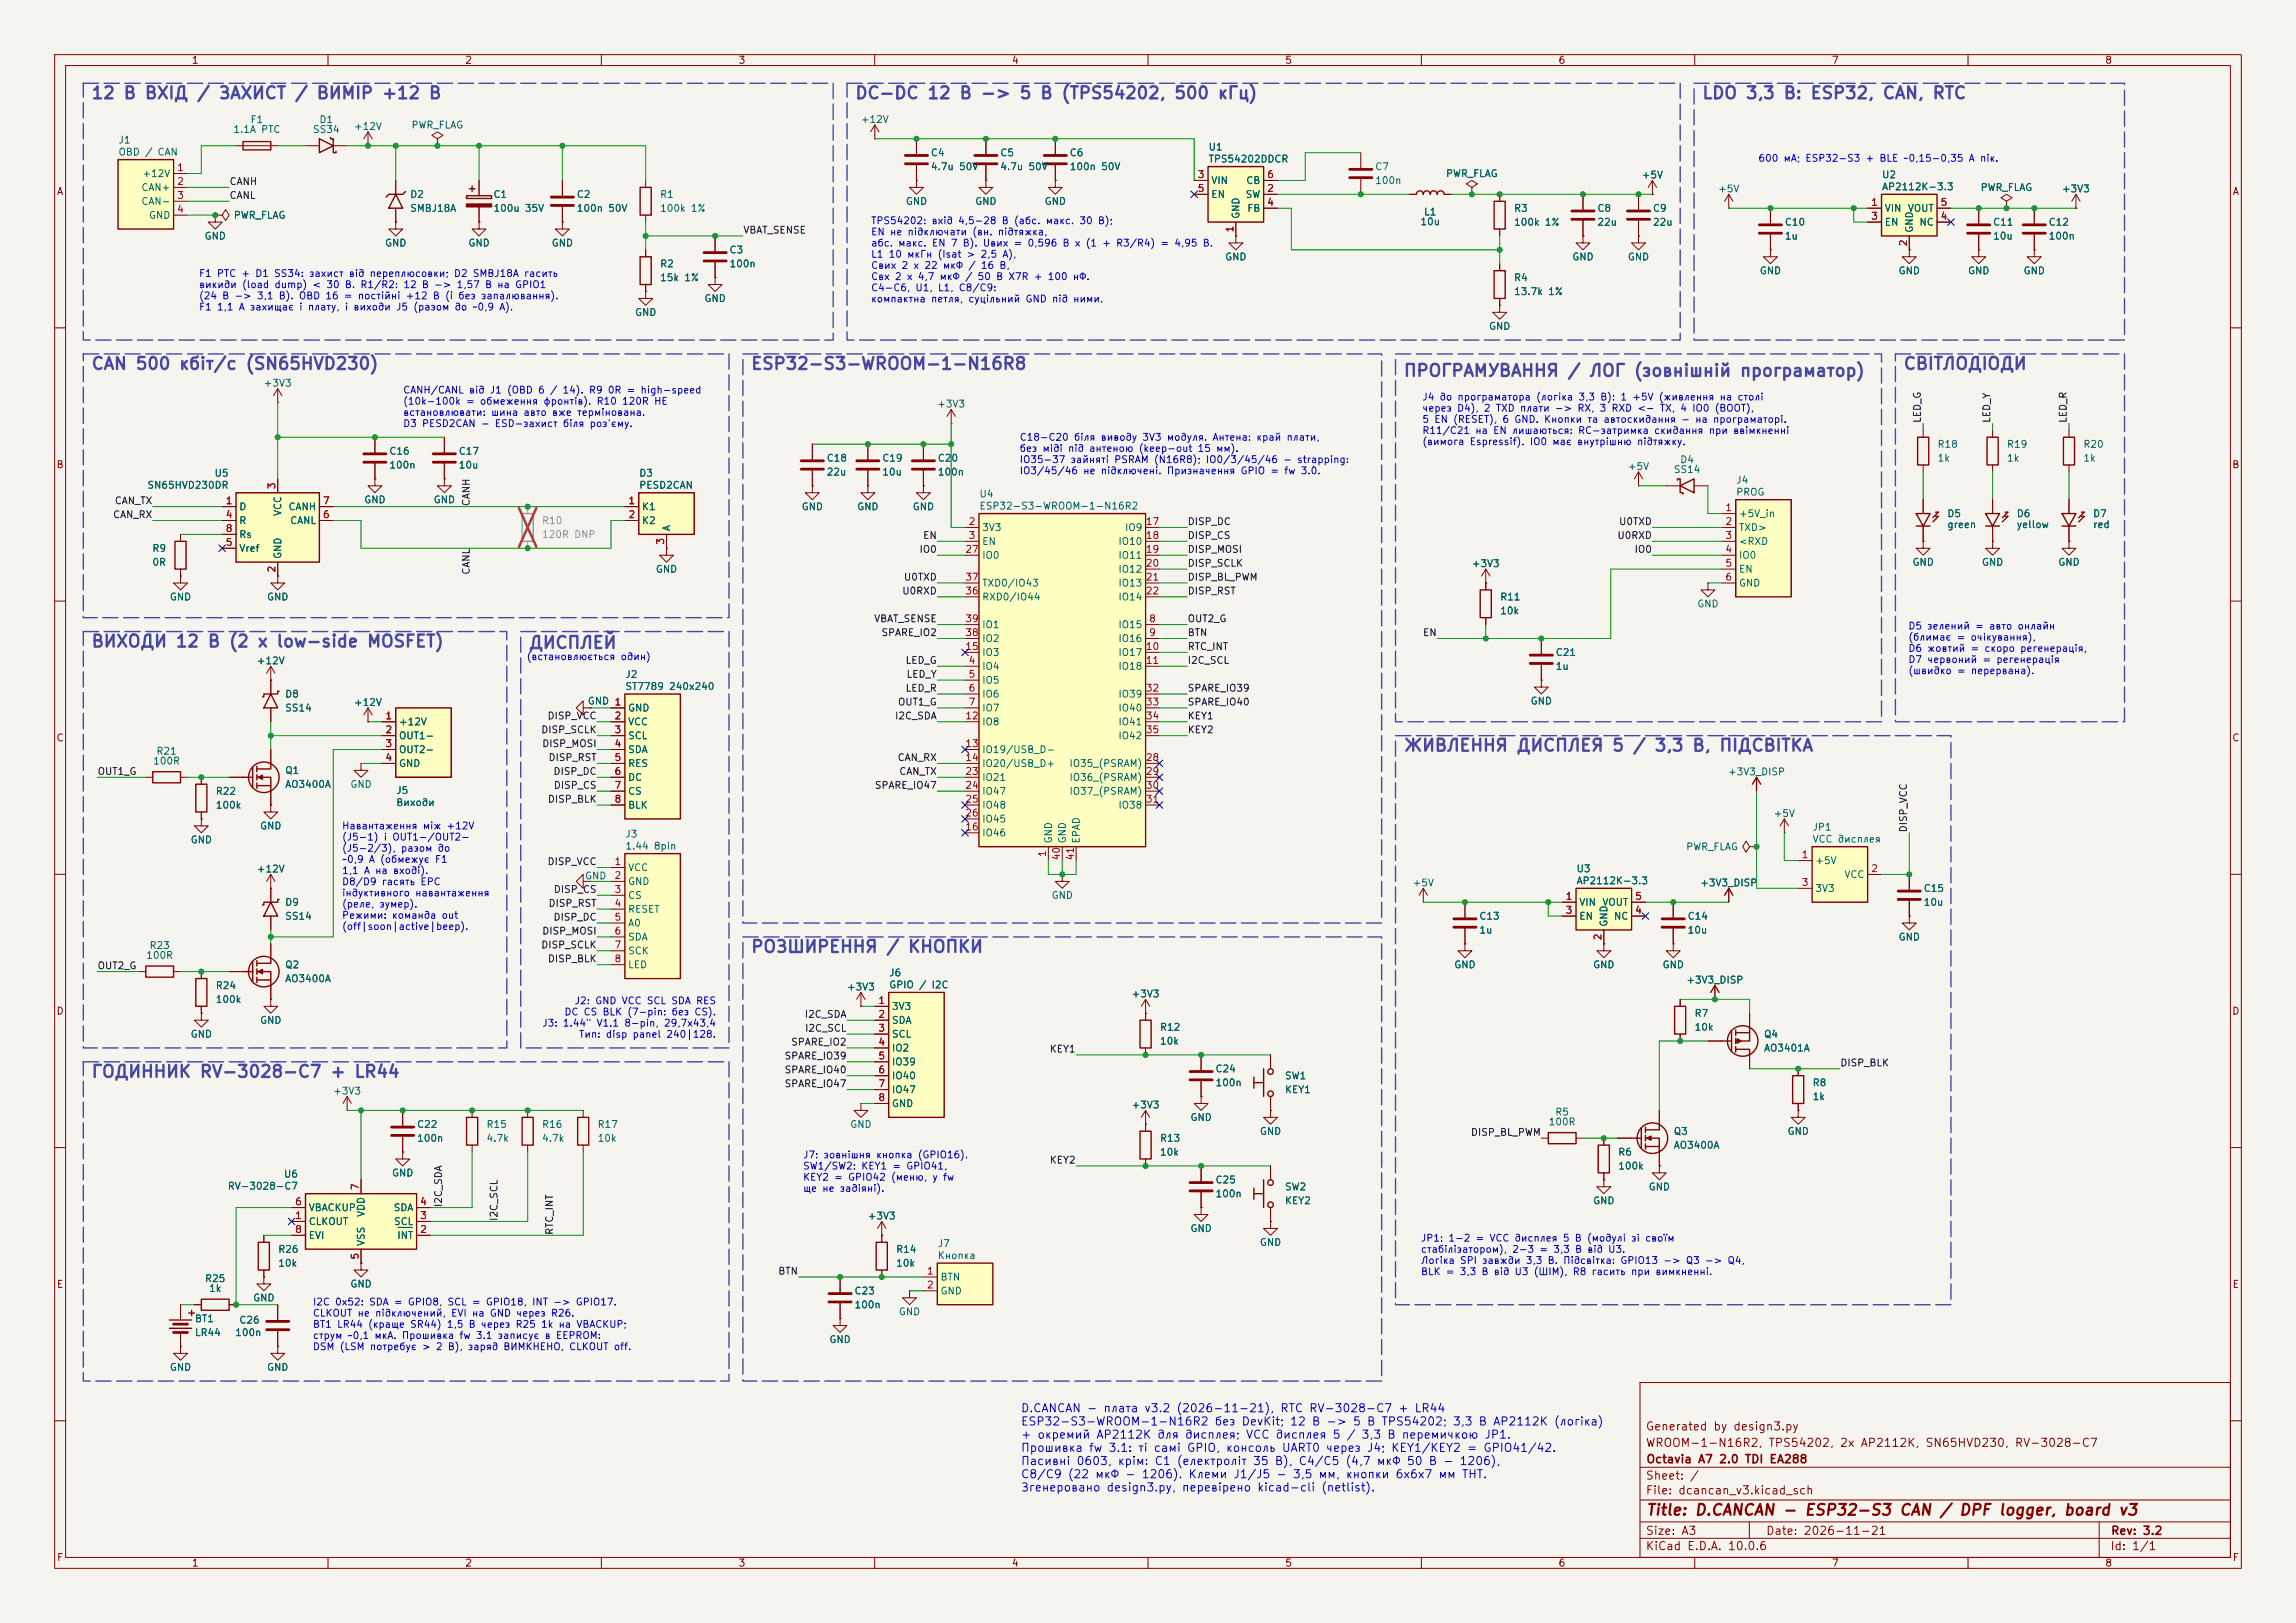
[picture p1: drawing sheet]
<svg xmlns="http://www.w3.org/2000/svg" width="420mm" height="297mm" viewBox="0 0 420 297" stroke-linecap="round" stroke-linejoin="round" font-family="sans-serif">
<defs><g id="words">
<g font-size="2.2" fill="#4848a0">
<text x="16.6" y="18.7">12 В ВХІД / ЗАХИСТ / ВИМІР +12 В</text>
<text x="156.3" y="18.7">DC-DC 12 В -&gt; 5 В (TPS54202, 500 кГц)</text>
<text x="311.2" y="18.7">LDO 3,3 В: ESP32, CAN, RTC</text>
<text x="16.6" y="68.2">CAN 500 кбіт/с (SN65HVD230)</text>
<text x="137.2" y="68.2">ESP32-S3-WROOM-1-N16R8</text>
<text x="256.6" y="69.5">ПРОГРАМУВАННЯ / ЛОГ (зовнішній програматор)</text>
<text x="348" y="68.2">СВІТЛОДІОДИ</text>
<text x="16.6" y="119">ВИХОДИ 12 В (2 x low-side MOSFET)</text>
<text x="96.6" y="119.2">ДИСПЛЕЙ</text>
<text x="256.6" y="138">ЖИВЛЕННЯ ДИСПЛЕЯ 5 / 3,3 В, ПІДСВІТКА</text>
<text x="137.2" y="174.9">РОЗШИРЕННЯ / КНОПКИ</text>
<text x="16.6" y="197.7">ГОДИННИК RV-3028-C7 + LR44</text>
</g>
<text font-size="2" fill="#840000" x="301" y="277.8">Title: D.CANCAN - ESP32-S3 CAN / DPF logger, board v3</text>
<g font-size="1.5" fill="#0000c2">
<text x="186.6" y="258.8">D.CANCAN - плата v3.2 (2026-11-21), RTC RV-3028-C7 + LR44</text>
<text x="186.6" y="261.2">ESP32-S3-WROOM-1-N16R2 без DevKit; 12 В -&gt; 5 В TPS54202; 3,3 В AP2112K (логіка)</text>
<text x="186.6" y="263.6">+ окремий AP2112K для дисплея; VCC дисплея 5 / 3,3 В перемичкою JP1.</text>
<text x="186.6" y="266.1">Прошивка fw 3.1: ті самі GPIO, консоль UART0 через J4; KEY1/KEY2 = GPIO41/42.</text>
<text x="186.6" y="268.5">Пасивні 0603, крім: C1 (електроліт 35 В), C4/C5 (4,7 мкФ 50 В - 1206),</text>
<text x="186.6" y="270.9">C8/C9 (22 мкФ - 1206). Клеми J1/J5 - 3,5 мм, кнопки 6x6x7 мм THT.</text>
<text x="186.6" y="273.3">Згенеровано design3.py, перевірено kicad-cli (netlist).</text>
</g>
<g font-size="1.5" fill="#840000">
<text x="300.9" y="262.1">Generated by design3.py</text>
<text x="300.9" y="265.1">WROOM-1-N16R2, TPS54202, 2x AP2112K, SN65HVD230, RV-3028-C7</text>
<text x="301" y="268.1">Octavia A7 2.0 TDI EA288</text>
<text x="300.9" y="273.8">File: dcancan_v3.kicad_sch</text>
<text x="300.9" y="271.1">Sheet: /</text>
<text x="300.9" y="281.2">Size: A3</text>
<text x="322.9" y="281.2">Date: 2026-11-21</text>
<text x="386" y="281.2">Rev: 3.2</text>
<text x="300.9" y="284">KiCad E.D.A. 10.0.6</text>
<text x="385.9" y="284">Id: 1/1</text>
</g>
<g font-size="1.3" fill="#840000">
<text x="35" y="12">1</text>
<text x="85" y="12">2</text>
<text x="135" y="12">3</text>
<text x="185" y="12">4</text>
<text x="235" y="12">5</text>
<text x="285" y="12">6</text>
<text x="335" y="12">7</text>
<text x="385" y="12">8</text>
<text x="10.3" y="36">A</text>
<text x="408.3" y="36">A</text>
<text x="10.2" y="86">B</text>
<text x="408.2" y="86">B</text>
<text x="10.2" y="136">C</text>
<text x="408.2" y="136">C</text>
<text x="10.2" y="186">D</text>
<text x="408.2" y="186">D</text>
<text x="10.3" y="236">E</text>
<text x="408.3" y="236">E</text>
<text x="10.3" y="286">F</text>
<text x="35" y="287">1</text>
<text x="85" y="287">2</text>
<text x="135" y="287">3</text>
<text x="185" y="287">4</text>
<text x="235" y="287">5</text>
<text x="285" y="287">6</text>
<text x="335" y="287">7</text>
<text x="385" y="287">8</text>
<text x="408.3" y="286">F</text>
</g>
<g font-size="1.3" fill="#006464">
<text x="45.7" y="22.8">F1</text>
<text x="58.3" y="22.8">D1</text>
<text x="75.2" y="23.8">PWR_FLAG</text>
<text x="157.4" y="22.8">+12V</text>
<text x="21.6" y="26.6">J1</text>
<text x="21.6" y="28.8">OBD / CAN</text>
<text x="42.6" y="24.6">1.1A PTC</text>
<text x="57.1" y="24.6">SS34</text>
<text x="64.6" y="24.1">+12V</text>
<text x="170.2" y="28.9">C4</text>
<text x="182.9" y="28.9">C5</text>
<text x="195.6" y="28.9">C6</text>
<text x="221" y="27.8">U1</text>
<text x="25.8" y="35.3">CAN+</text>
<text x="25.9" y="32.7">+12V</text>
<text x="170.2" y="31.4">4.7u 50V</text>
<text x="182.9" y="31.4">4.7u 50V</text>
<text x="195.6" y="31.4">100n 50V</text>
<text x="221" y="30">TPS54202DDCR</text>
<text x="221.5" y="34">VIN</text>
<text x="227.9" y="34">CB</text>
<text x="251.4" y="31.4">C7</text>
<text x="251.4" y="34">100n</text>
<text x="264.4" y="32.7">PWR_FLAG</text>
<text x="300.2" y="33">+5V</text>
<text x="314.2" y="35.5">+5V</text>
<text x="344.2" y="32.9">U2</text>
<text x="344.2" y="35.1">AP2112K-3.3</text>
<text x="362.2" y="35.3">PWR_FLAG</text>
<text x="377.1" y="35.5">+3V3</text>
<text x="25.8" y="37.8">CAN-</text>
<text x="27.1" y="40.3">GND</text>
<text x="42.7" y="40.3">PWR_FLAG</text>
<text x="74.9" y="36.5">D2</text>
<text x="74.9" y="39.1">SMBJ18A</text>
<text x="90.2" y="36.5">C1</text>
<text x="90.2" y="39.1">100u 35V</text>
<text x="105.4" y="36.5">C2</text>
<text x="105.4" y="39.1">100n 50V</text>
<text x="120.6" y="36.5">R1</text>
<text x="120.6" y="39.1">100k 1%</text>
<text x="165.6" y="37.8">GND</text>
<text x="178.3" y="37.8">GND</text>
<text x="191" y="37.8">GND</text>
<text x="221.5" y="36.5">EN</text>
<text x="227" y="40.2" transform="rotate(-90 227 40.2)">GND</text>
<text x="227.7" y="36.5">SW</text>
<text x="228" y="39.1">FB</text>
<text x="259.7" y="41.5">10u</text>
<text x="260.4" y="39.7">L1</text>
<text x="276.8" y="39.1">R3</text>
<text x="276.8" y="41.6">100k 1%</text>
<text x="292.1" y="39.1">C8</text>
<text x="292.1" y="41.6">22u</text>
<text x="302.2" y="39.1">C9</text>
<text x="302.2" y="41.6">22u</text>
<text x="326.4" y="41.6">C10</text>
<text x="344.7" y="39.1">VIN</text>
<text x="344.7" y="41.6">EN</text>
<text x="348.9" y="39.1">VOUT</text>
<text x="351" y="41.6">NC</text>
<text x="364.5" y="41.6">C11</text>
<text x="374.6" y="41.6">C12</text>
<text x="37.3" y="44.1">GND</text>
<text x="70.3" y="45.4">GND</text>
<text x="85.6" y="45.4">GND</text>
<text x="100.8" y="45.4">GND</text>
<text x="133.3" y="46.7">C3</text>
<text x="224" y="48">GND</text>
<text x="287.5" y="48">GND</text>
<text x="297.7" y="48">GND</text>
<text x="326.4" y="44.1">1u</text>
<text x="350.2" y="42.7" transform="rotate(-90 350.2 42.7)">GND</text>
<text x="364.5" y="44.1">10u</text>
<text x="374.6" y="44.1">100n</text>
<text x="120.6" y="49.2">R2</text>
<text x="120.6" y="51.8">15k 1%</text>
<text x="133.3" y="49.2">100n</text>
<text x="276.8" y="51.8">R4</text>
<text x="321.8" y="50.5">GND</text>
<text x="347.2" y="50.5">GND</text>
<text x="359.9" y="50.5">GND</text>
<text x="370" y="50.5">GND</text>
<text x="116" y="58.1">GND</text>
<text x="128.7" y="55.6">GND</text>
<text x="276.8" y="54.3">13.7k 1%</text>
<text x="272.3" y="60.7">GND</text>
<text x="48.1" y="71.1">+3V3</text>
<text x="171.3" y="74.9">+3V3</text>
<text x="71.1" y="83.5">C16</text>
<text x="83.8" y="83.5">C17</text>
<text x="354.3" y="82.2">R18</text>
<text x="367" y="82.2">R19</text>
<text x="381" y="82.2">R20</text>
<text x="26.9" y="89.7">SN65HVD230DR</text>
<text x="39.1" y="87.5">U5</text>
<text x="71.1" y="86.1">100n</text>
<text x="83.8" y="86.1">10u</text>
<text x="116.8" y="87.5">D3</text>
<text x="116.8" y="89.7">PESD2CAN</text>
<text x="151.1" y="84.8">C18</text>
<text x="151.1" y="87.3">22u</text>
<text x="161.3" y="84.8">C19</text>
<text x="161.3" y="87.3">10u</text>
<text x="171.4" y="84.8">C20</text>
<text x="171.4" y="87.3">100n</text>
<text x="297.7" y="86.3">+5V</text>
<text x="306.1" y="86.9">SS14</text>
<text x="307.2" y="85.1">D4</text>
<text x="317.5" y="88.8">J4</text>
<text x="354.3" y="84.8">1k</text>
<text x="367" y="84.8">1k</text>
<text x="381" y="84.8">1k</text>
<text x="43.7" y="93.7">D</text>
<text x="51.8" y="94.5" transform="rotate(-90 51.8 94.5)">VCC</text>
<text x="52.7" y="93.7">CANH</text>
<text x="66.5" y="92.4">GND</text>
<text x="79.2" y="92.4">GND</text>
<text x="117.3" y="93.7">K1</text>
<text x="146.5" y="93.7">GND</text>
<text x="156.7" y="93.7">GND</text>
<text x="166.8" y="93.7">GND</text>
<text x="179.1" y="91.3">U4</text>
<text x="179.1" y="93.5">ESP32-S3-WROOM-1-N16R2</text>
<text x="317.5" y="91">PROG</text>
<text x="318" y="94.9">+5V_in</text>
<text x="356.1" y="94.9">D5</text>
<text x="368.8" y="94.9">D6</text>
<text x="382.8" y="94.9">D7</text>
<text x="27.8" y="101.3">R9</text>
<text x="43.7" y="96.2">R</text>
<text x="43.7" y="101.3">Vref</text>
<text x="43.7" y="98.8">Rs</text>
<text x="53" y="96.2">CANL</text>
<text x="117.3" y="96.2">K2</text>
<text x="122.9" y="97.3" transform="rotate(-90 122.9 97.3)">A</text>
<text x="179.6" y="97.5">3V3</text>
<text x="179.6" y="100">EN</text>
<text x="204.5" y="100">IO10</text>
<text x="205.7" y="97.5">IO9</text>
<text x="318" y="97.5">TXD&gt;</text>
<text x="318" y="100">&lt;RXD</text>
<text x="356.1" y="96.9">green</text>
<text x="368.8" y="96.9">yellow</text>
<text x="382.8" y="96.9">red</text>
<text x="27.8" y="103.8">0R</text>
<text x="51.8" y="102.4" transform="rotate(-90 51.8 102.4)">GND</text>
<text x="119.9" y="105.1">GND</text>
<text x="179.6" y="102.6">IO0</text>
<text x="179.6" y="107.6">TXD0/IO43</text>
<text x="204.5" y="102.6">IO11</text>
<text x="204.5" y="105.1">IO12</text>
<text x="204.5" y="107.6">IO13</text>
<text x="269.1" y="104.1">+3V3</text>
<text x="318" y="102.6">IO0</text>
<text x="318" y="105.1">EN</text>
<text x="318" y="107.6">GND</text>
<text x="349.7" y="103.8">GND</text>
<text x="362.4" y="103.8">GND</text>
<text x="376.4" y="103.8">GND</text>
<text x="31" y="110.2">GND</text>
<text x="48.7" y="110.2">GND</text>
<text x="179.6" y="110.2">RXD0/IO44</text>
<text x="204.5" y="110.2">IO14</text>
<text x="274.3" y="110.2">R11</text>
<text x="274.3" y="112.7">10k</text>
<text x="310.4" y="111.5">GND</text>
<text x="179.6" y="117.8">IO2</text>
<text x="179.6" y="115.3">IO1</text>
<text x="204.5" y="115.3">IO15</text>
<text x="204.5" y="117.8">IO16</text>
<text x="46.9" y="121.9">+12V</text>
<text x="114.3" y="124.4">J2</text>
<text x="179.6" y="122.9">IO4</text>
<text x="179.6" y="125.4">IO5</text>
<text x="179.6" y="120.3">IO3</text>
<text x="204.5" y="120.3">IO17</text>
<text x="204.5" y="122.9">IO18</text>
<text x="284.5" y="120.3">C21</text>
<text x="284.5" y="122.9">1u</text>
<text x="52.1" y="128">D8</text>
<text x="52.1" y="130.5">SS14</text>
<text x="64.6" y="129.5">+12V</text>
<text x="107.4" y="129.2">GND 1</text>
<text x="114.3" y="126.6">ST7789 240x240</text>
<text x="114.8" y="130.5">GND</text>
<text x="179.6" y="128">IO6</text>
<text x="179.6" y="130.5">IO7</text>
<text x="204.5" y="128">IO39</text>
<text x="204.5" y="130.5">IO40</text>
<text x="279.9" y="129.2">GND</text>
<text x="72.9" y="133">+12V</text>
<text x="72.9" y="135.6">OUT1-</text>
<text x="114.8" y="133">VCC</text>
<text x="114.8" y="135.6">SCL</text>
<text x="179.6" y="133">IO8</text>
<text x="204.5" y="133">IO41</text>
<text x="204.5" y="135.6">IO42</text>
<text x="27.9" y="140.2">100R</text>
<text x="28.5" y="138.4">R21</text>
<text x="52.1" y="141.9">Q1</text>
<text x="72.9" y="138.1">OUT2-</text>
<text x="72.9" y="140.7">GND</text>
<text x="114.8" y="138.1">SDA</text>
<text x="114.8" y="140.7">RES</text>
<text x="114.8" y="143.2">DC</text>
<text x="179.6" y="138.1">IO19/USB_D-</text>
<text x="179.6" y="140.7">IO20/USB_D+</text>
<text x="179.6" y="143.2">IO21</text>
<text x="195.5" y="140.7">IO35_(PSRAM)</text>
<text x="195.5" y="143.2">IO36_(PSRAM)</text>
<text x="316" y="142.2">+3V3_DISP</text>
<text x="39.4" y="145.7">R22</text>
<text x="39.4" y="148.3">100k</text>
<text x="52.1" y="144.5">AO3400A</text>
<text x="64" y="144.5">GND</text>
<text x="72.4" y="145.6">J5</text>
<text x="72.4" y="147.8">Виходи</text>
<text x="114.8" y="145.7">CS</text>
<text x="114.8" y="148.3">BLK</text>
<text x="179.6" y="145.7">IO47</text>
<text x="179.6" y="148.3">IO48</text>
<text x="195.5" y="145.7">IO37_(PSRAM)</text>
<text x="204.5" y="148.3">IO38</text>
<text x="324.3" y="149.8">+5V</text>
<text x="34.8" y="154.6">GND</text>
<text x="47.5" y="152.1">GND</text>
<text x="114.3" y="153.6">J3</text>
<text x="114.3" y="155.8">1.44 8pin</text>
<text x="179.6" y="153.4">IO46</text>
<text x="179.6" y="150.8">IO45</text>
<text x="192.7" y="154.5" transform="rotate(-90 192.7 154.5)">GND</text>
<text x="195.3" y="154.5" transform="rotate(-90 195.3 154.5)">GND</text>
<text x="197.8" y="154.5" transform="rotate(-90 197.8 154.5)">EPAD</text>
<text x="308.3" y="155.9">PWR_FLAG</text>
<text x="331.5" y="152.3">JP1</text>
<text x="331.5" y="154.5">VCC дисплея</text>
<text x="46.9" y="160">+12V</text>
<text x="106.9" y="161.2">GND</text>
<text x="114.8" y="159.7">VCC</text>
<text x="288.3" y="159.9">U3</text>
<text x="332" y="158.4">+5V</text>
<text x="337.3" y="161">VCC</text>
<text x="52.1" y="166.1">D9</text>
<text x="114.8" y="162.3">GND</text>
<text x="114.8" y="164.8">CS</text>
<text x="114.8" y="167.3">RESET</text>
<text x="192.2" y="164.8">GND</text>
<text x="258.3" y="162.5">+5V</text>
<text x="288.3" y="162.1">AP2112K-3.3</text>
<text x="288.8" y="166.1">VIN</text>
<text x="293" y="166.1">VOUT</text>
<text x="310.9" y="162.5">+3V3_DISP</text>
<text x="332" y="163.5">3V3</text>
<text x="351.8" y="163.5">C15</text>
<text x="351.8" y="166.1">10u</text>
<text x="27.2" y="174">R23</text>
<text x="52.1" y="168.6">SS14</text>
<text x="114.8" y="169.9">A0</text>
<text x="114.8" y="172.4">SDA</text>
<text x="270.5" y="168.6">C13</text>
<text x="270.5" y="171.1">1u</text>
<text x="288.8" y="168.6">EN</text>
<text x="294.3" y="169.7" transform="rotate(-90 294.3 169.7)">GND</text>
<text x="295.1" y="168.6">NC</text>
<text x="308.6" y="168.6">C14</text>
<text x="308.6" y="171.1">10u</text>
<text x="347.2" y="172.4">GND</text>
<text x="26.6" y="175.8">100R</text>
<text x="52.1" y="177.5">Q2</text>
<text x="114.8" y="175">SCK</text>
<text x="114.8" y="177.5">LED</text>
<text x="162.5" y="179">J6</text>
<text x="265.9" y="177.5">GND</text>
<text x="291.3" y="177.5">GND</text>
<text x="304" y="177.5">GND</text>
<text x="39.4" y="181.3">R24</text>
<text x="39.4" y="183.8">100k</text>
<text x="52.1" y="180">AO3400A</text>
<text x="154.8" y="181.6">+3V3</text>
<text x="162.5" y="181.2">GPIO / I2C</text>
<text x="163" y="185.1">3V3</text>
<text x="206.9" y="182.8">+3V3</text>
<text x="308.4" y="180.3">+3V3_DISP</text>
<text x="34.8" y="190.2">GND</text>
<text x="47.5" y="187.7">GND</text>
<text x="163" y="187.7">SDA</text>
<text x="163" y="190.2">SCL</text>
<text x="212.1" y="188.9">R12</text>
<text x="212.1" y="191.5">10k</text>
<text x="309.9" y="186.4">R7</text>
<text x="309.9" y="188.9">10k</text>
<text x="322.6" y="190.2">Q4</text>
<text x="163" y="192.7">IO2</text>
<text x="163" y="195.3">IO39</text>
<text x="163" y="197.8">IO40</text>
<text x="222.2" y="196.5">C24</text>
<text x="234.9" y="197.8">SW1</text>
<text x="322.6" y="192.7">AO3401A</text>
<text x="60.8" y="200.6">+3V3</text>
<text x="163" y="200.4">IO47</text>
<text x="163" y="202.9">GND</text>
<text x="206.9" y="203.1">+3V3</text>
<text x="222.2" y="199.1">100n</text>
<text x="234.9" y="200.4">KEY1</text>
<text x="331.5" y="199.1">R8</text>
<text x="331.5" y="201.6">1k</text>
<text x="76.2" y="206.7">C22</text>
<text x="76.2" y="209.2">100n</text>
<text x="88.9" y="206.7">R15</text>
<text x="88.9" y="209.2">4.7k</text>
<text x="99" y="206.7">R16</text>
<text x="99" y="209.2">4.7k</text>
<text x="109.2" y="206.7">R17</text>
<text x="109.2" y="209.2">10k</text>
<text x="155.4" y="206.7">GND</text>
<text x="212.1" y="209.2">R13</text>
<text x="217.6" y="205.4">GND</text>
<text x="230.3" y="208">GND</text>
<text x="283.2" y="206.2">100R</text>
<text x="284.4" y="204.4">R5</text>
<text x="306.1" y="208">Q3</text>
<text x="326.9" y="208">GND</text>
<text x="51.8" y="215.8">U6</text>
<text x="71.6" y="215.6">GND</text>
<text x="212.1" y="211.8">10k</text>
<text x="295.9" y="211.8">R6</text>
<text x="295.9" y="214.3">100k</text>
<text x="306.1" y="210.5">AO3400A</text>
<text x="41.6" y="218">RV-3028-C7</text>
<text x="56.4" y="221.9">VBACKUP</text>
<text x="71.9" y="221.9">SDA</text>
<text x="222.2" y="216.9">C25</text>
<text x="222.2" y="219.4">100n</text>
<text x="234.9" y="218.1">SW2</text>
<text x="234.9" y="220.7">KEY2</text>
<text x="291.3" y="220.7">GND</text>
<text x="301.5" y="218.1">GND</text>
<text x="56.4" y="224.5">CLKOUT</text>
<text x="56.4" y="227">EVI</text>
<text x="67" y="222.8" transform="rotate(-90 67 222.8)">VDD</text>
<text x="72" y="224.5">SCL</text>
<text x="72.6" y="227">INT</text>
<text x="158.6" y="223.5">+3V3</text>
<text x="217.6" y="225.8">GND</text>
<text x="50.8" y="229.6">R26</text>
<text x="50.8" y="232.1">10k</text>
<text x="67" y="228.1" transform="rotate(-90 67 228.1)">VSS</text>
<text x="163.8" y="229.6">R14</text>
<text x="163.8" y="232.1">10k</text>
<text x="171.4" y="228.5">J7</text>
<text x="171.4" y="230.7">Кнопка</text>
<text x="230.3" y="228.3">GND</text>
<text x="37.4" y="234.9">R25</text>
<text x="38.1" y="236.7">1k</text>
<text x="46.2" y="238.5">GND</text>
<text x="64" y="235.9">GND</text>
<text x="156.2" y="237.2">C23</text>
<text x="156.2" y="239.7">100n</text>
<text x="171.9" y="234.6">BTN</text>
<text x="171.9" y="237.2">GND</text>
<text x="35.5" y="242.3">BT1</text>
<text x="35.5" y="244.8">LR44</text>
<text x="42.9" y="244.8">100n</text>
<text x="43.7" y="242.5">C26</text>
<text x="164.3" y="241">GND</text>
<text x="31" y="251.2">GND</text>
<text x="48.7" y="251.2">GND</text>
<text x="151.6" y="246.1">GND</text>
</g>
<g font-size="1.3" fill="#0000c2">
<text x="321.5" y="29.9">600 мА; ESP32-S3 + BLE ~0,15-0,35 А пік.</text>
<text x="159.2" y="41.3">TPS54202: вхід 4,5-28 В (абс. макс. 30 В);</text>
<text x="159.2" y="43.4">EN не підключати (вн. підтяжка,</text>
<text x="159.2" y="45.4">абс. макс. EN 7 В). Uвих = 0,596 В x (1 + R3/R4) = 4,95 В.</text>
<text x="159.2" y="47.5">L1 10 мкГн (Isat &gt; 2,5 А),</text>
<text x="36.3" y="51">F1 PTC + D1 SS34: захист від переплюсовки; D2 SMBJ18A гасить</text>
<text x="36.3" y="53">викиди (load dump) &lt; 30 В. R1/R2: 12 В -&gt; 1,57 В на GPIO1</text>
<text x="159.2" y="49.5">Cвих 2 x 22 мкФ / 16 В,</text>
<text x="159.2" y="51.6">Cвх 2 x 4,7 мкФ / 50 В X7R + 100 нФ.</text>
<text x="159.2" y="53.6">C4-C6, U1, L1, C8/C9:</text>
<text x="36.3" y="55.1">(24 В -&gt; 3,1 В). OBD 16 = постійні +12 В (і без запалювання).</text>
<text x="36.3" y="57.1">F1 1,1 А захищає і плату, і виходи J5 (разом до ~0,9 А).</text>
<text x="159.2" y="55.6">компактна петля, суцільний GND під ними.</text>
<text x="73.6" y="72.3">CANH/CANL від J1 (OBD 6 / 14). R9 0R = high-speed</text>
<text x="73.6" y="74.4">(10k-100k = обмеження фронтів). R10 120R НЕ</text>
<text x="73.6" y="76.4">встановлювати: шина авто вже термінована.</text>
<text x="260.1" y="73.6">J4 до програматора (логіка 3,3 В): 1 +5V (живлення на столі</text>
<text x="260.1" y="75.6">через D4), 2 TXD плати -&gt; RX, 3 RXD &lt;- TX, 4 IO0 (BOOT),</text>
<text x="260.1" y="77.7">5 EN (RESET), 6 GND. Кнопки та автоскидання - на програматорі.</text>
<text x="73.6" y="78.5">D3 PESD2CAN - ESD-захист біля роз'єму.</text>
<text x="186.4" y="81">C18-C20 біля виводу 3V3 модуля. Антена: край плати,</text>
<text x="186.4" y="83">без міді під антеною (keep-out 15 мм).</text>
<text x="260.1" y="79.7">R11/C21 на EN лишаються: RC-затримка скидання при ввімкненні</text>
<text x="260.1" y="81.8">(вимога Espressif). IO0 має внутрішню підтяжку.</text>
<text x="186.4" y="85">IO35-37 зайняті PSRAM (N16R8); IO0/3/45/46 - strapping:</text>
<text x="186.4" y="87.1">IO3/45/46 не підключені. Призначення GPIO = fw 3.0.</text>
<text x="349" y="115.5">D5 зелений = авто онлайн</text>
<text x="349" y="117.5">(блимає = очікування),</text>
<text x="349" y="119.6">D6 жовтий = скоро регенерація,</text>
<text x="96.2" y="121.1">(встановлюється один)</text>
<text x="349" y="121.6">D7 червоний = регенерація</text>
<text x="349" y="123.7">(швидко = перервана).</text>
<text x="62.5" y="152.1">Навантаження між +12V</text>
<text x="62.5" y="154.1">(J5-1) і OUT1-/OUT2-</text>
<text x="62.5" y="156.2">(J5-2/3), разом до</text>
<text x="62.5" y="158.2">~0,9 А (обмежує F1</text>
<text x="62.5" y="160.3">1,1 А на вході).</text>
<text x="62.5" y="162.3">D8/D9 гасять ЕРС</text>
<text x="62.5" y="164.3">індуктивного навантаження</text>
<text x="62.5" y="166.4">(реле, зумер).</text>
<text x="62.5" y="168.4">Режими: команда out</text>
<text x="62.5" y="170.5">(off|soon|active|beep).</text>
<text x="105" y="184.1">J2: GND VCC SCL SDA RES</text>
<text x="99.1" y="188.2">J3: 1.44&quot; V1.1 8-pin, 29,7x43,4</text>
<text x="103.1" y="186.1">DC CS BLK (7-pin: без CS).</text>
<text x="105.8" y="190.2">Тип: disp panel 240|128.</text>
<text x="146.8" y="212.3">J7: зовнішня кнопка (GPIO16).</text>
<text x="146.8" y="214.3">SW1/SW2: KEY1 = GPIO41,</text>
<text x="146.8" y="216.4">KEY2 = GPIO42 (меню, у fw</text>
<text x="146.8" y="218.4">ще не задіяні).</text>
<text x="259.8" y="227.5">JP1: 1-2 = VCC дисплея 5 В (модулі зі своїм</text>
<text x="259.8" y="229.6">стабілізатором), 2-3 = 3,3 В від U3.</text>
<text x="259.8" y="231.6">Логіка SPI завжди 3,3 В. Підсвітка: GPIO13 -&gt; Q3 -&gt; Q4,</text>
<text x="259.8" y="233.7">BLK = 3,3 В від U3 (ШІМ), R8 гасить при вимкненні.</text>
<text x="57.1" y="239.2">I2C 0x52: SDA = GPIO8, SCL = GPIO18, INT -&gt; GPIO17.</text>
<text x="57.1" y="241.2">CLKOUT не підключений, EVI на GND через R26.</text>
<text x="57.1" y="243.3">BT1 LR44 (краще SR44) 1,5 В через R25 1k на VBACKUP;</text>
<text x="57.1" y="245.3">струм ~0,1 мкА. Прошивка fw 3.1 записує в EEPROM:</text>
<text x="57.1" y="247.4">DSM (LSM потребує &gt; 2 В), заряд ВИМКНЕНО, CLKOUT off.</text>
</g>
<g font-size="1.3" fill="#a90000">
<text x="32.3" y="31.6">1</text>
<text x="32.3" y="34.2">2</text>
<text x="219" y="32.9">3</text>
<text x="219" y="35.4">5</text>
<text x="231.7" y="35.4">2</text>
<text x="231.7" y="32.9">6</text>
<text x="32.3" y="36.7">3</text>
<text x="32.3" y="39.2">4</text>
<text x="231.7" y="38">4</text>
<text x="342.2" y="38">1</text>
<text x="342.2" y="40.5">3</text>
<text x="354.9" y="40.5">4</text>
<text x="354.9" y="38">5</text>
<text x="225.9" y="42.6" transform="rotate(-90 225.9 42.6)">1</text>
<text x="349.1" y="45.2" transform="rotate(-90 349.1 45.2)">2</text>
<text x="50.7" y="89.6" transform="rotate(-90 50.7 89.6)">3</text>
<text x="41.2" y="92.6">1</text>
<text x="41.2" y="95.1">4</text>
<text x="59" y="95.1">6</text>
<text x="59" y="92.6">7</text>
<text x="114.8" y="92.6">1</text>
<text x="114.8" y="95.1">2</text>
<text x="315.5" y="93.8">1</text>
<text x="41.2" y="100.2">5</text>
<text x="41.2" y="97.7">8</text>
<text x="121.8" y="99.8" transform="rotate(-90 121.8 99.8)">3</text>
<text x="176.5" y="101.5">27</text>
<text x="177.1" y="96.4">2</text>
<text x="177.1" y="98.9">3</text>
<text x="209.5" y="96.4">17</text>
<text x="209.5" y="98.9">18</text>
<text x="209.5" y="101.5">19</text>
<text x="315.5" y="96.4">2</text>
<text x="315.5" y="98.9">3</text>
<text x="315.5" y="101.5">4</text>
<text x="50.7" y="104.9" transform="rotate(-90 50.7 104.9)">2</text>
<text x="176.5" y="106.5">37</text>
<text x="209.5" y="104">20</text>
<text x="209.5" y="106.5">21</text>
<text x="315.5" y="104">5</text>
<text x="315.5" y="106.5">6</text>
<text x="176.5" y="109.1">36</text>
<text x="209.5" y="109.1">22</text>
<text x="176.5" y="119.2">15</text>
<text x="176.5" y="116.7">38</text>
<text x="176.5" y="114.2">39</text>
<text x="209.5" y="119.2">10</text>
<text x="210.1" y="114.2">8</text>
<text x="210.1" y="116.7">9</text>
<text x="177.1" y="121.8">4</text>
<text x="177.1" y="124.3">5</text>
<text x="209.5" y="121.8">11</text>
<text x="70.4" y="131.9">1</text>
<text x="112.3" y="131.9">2</text>
<text x="176.5" y="131.9">12</text>
<text x="177.1" y="126.9">6</text>
<text x="177.1" y="129.4">7</text>
<text x="209.5" y="126.9">32</text>
<text x="209.5" y="129.4">33</text>
<text x="209.5" y="131.9">34</text>
<text x="70.4" y="134.5">2</text>
<text x="70.4" y="137">3</text>
<text x="112.3" y="134.5">3</text>
<text x="112.3" y="137">4</text>
<text x="176.5" y="137">13</text>
<text x="209.5" y="134.5">35</text>
<text x="70.4" y="139.6">4</text>
<text x="112.3" y="139.6">5</text>
<text x="112.3" y="142.1">6</text>
<text x="176.5" y="139.6">14</text>
<text x="176.5" y="142.1">23</text>
<text x="209.5" y="139.6">28</text>
<text x="209.5" y="142.1">29</text>
<text x="112.3" y="144.6">7</text>
<text x="112.3" y="147.2">8</text>
<text x="176.5" y="144.6">24</text>
<text x="176.5" y="147.2">25</text>
<text x="176.5" y="149.7">26</text>
<text x="209.5" y="144.6">30</text>
<text x="209.5" y="147.2">31</text>
<text x="176.5" y="152.3">16</text>
<text x="112.3" y="158.6">1</text>
<text x="112.3" y="161.2">2</text>
<text x="191.6" y="156.9" transform="rotate(-90 191.6 156.9)">1</text>
<text x="194.2" y="157.5" transform="rotate(-90 194.2 157.5)">40</text>
<text x="196.7" y="157.5" transform="rotate(-90 196.7 157.5)">41</text>
<text x="329.5" y="157.3">1</text>
<text x="342.2" y="159.9">2</text>
<text x="112.3" y="163.7">3</text>
<text x="112.3" y="166.2">4</text>
<text x="286.3" y="165">1</text>
<text x="286.3" y="167.5">3</text>
<text x="299" y="167.5">4</text>
<text x="299" y="165">5</text>
<text x="329.5" y="162.4">3</text>
<text x="112.3" y="168.8">5</text>
<text x="112.3" y="171.3">6</text>
<text x="112.3" y="173.9">7</text>
<text x="293.2" y="172.2" transform="rotate(-90 293.2 172.2)">2</text>
<text x="112.3" y="176.4">8</text>
<text x="160.6" y="184">1</text>
<text x="160.6" y="186.6">2</text>
<text x="160.6" y="189.1">3</text>
<text x="160.6" y="191.6">4</text>
<text x="160.6" y="194.2">5</text>
<text x="160.6" y="196.7">6</text>
<text x="160.6" y="199.3">7</text>
<text x="160.6" y="201.8">8</text>
<text x="53.9" y="220.8">6</text>
<text x="65.9" y="217.9" transform="rotate(-90 65.9 217.9)">7</text>
<text x="76.7" y="220.8">4</text>
<text x="53.9" y="223.4">1</text>
<text x="53.9" y="225.9">8</text>
<text x="76.7" y="225.9">2</text>
<text x="76.7" y="223.4">3</text>
<text x="65.9" y="230.6" transform="rotate(-90 65.9 230.6)">5</text>
<text x="169.4" y="233.5">1</text>
<text x="169.4" y="236.1">2</text>
</g>
<g font-size="1.3" fill="#0f0f0f">
<text x="41.9" y="34.2">CANH</text>
<text x="41.9" y="36.7">CANL</text>
<text x="135.9" y="43.1">VBAT_SENSE</text>
<text x="351.7" y="77.5" transform="rotate(-90 351.7 77.5)">LED_G</text>
<text x="364.4" y="77.5" transform="rotate(-90 364.4 77.5)">LED_Y</text>
<text x="378.3" y="77.5" transform="rotate(-90 378.3 77.5)">LED_R</text>
<text x="20.6" y="95.1">CAN_RX</text>
<text x="20.9" y="92.6">CAN_TX</text>
<text x="86.2" y="92.7" transform="rotate(-90 86.2 92.7)">CANH</text>
<text x="168.1" y="101.5">IO0</text>
<text x="168.7" y="98.9">EN</text>
<text x="217.1" y="96.4">DISP_DC</text>
<text x="217.1" y="98.9">DISP_CS</text>
<text x="217.1" y="101.5">DISP_MOSI</text>
<text x="295.7" y="98.9">U0RXD</text>
<text x="296" y="96.4">U0TXD</text>
<text x="298.9" y="101.5">IO0</text>
<text x="86.2" y="105.3" transform="rotate(-90 86.2 105.3)">CANL</text>
<text x="165.2" y="106.6">U0TXD</text>
<text x="217.1" y="106.6">DISP_BL_PWM</text>
<text x="217.1" y="104">DISP_SCLK</text>
<text x="164.9" y="109.1">U0RXD</text>
<text x="217.1" y="109.1">DISP_RST</text>
<text x="159.8" y="114.2">VBAT_SENSE</text>
<text x="161.1" y="116.7">SPARE_IO2</text>
<text x="217.1" y="116.7">BTN</text>
<text x="217.1" y="119.3">RTC_INT</text>
<text x="217.1" y="114.2">OUT2_G</text>
<text x="260.2" y="116.7">EN</text>
<text x="165.5" y="121.8">LED_G</text>
<text x="165.7" y="124.3">LED_Y</text>
<text x="217.1" y="121.8">I2C_SCL</text>
<text x="100" y="132">DISP_VCC</text>
<text x="163.6" y="132">I2C_SDA</text>
<text x="164.1" y="129.4">OUT1_G</text>
<text x="165.5" y="126.9">LED_R</text>
<text x="217.1" y="126.9">SPARE_IO39</text>
<text x="217.1" y="132">KEY1</text>
<text x="217.1" y="129.4">SPARE_IO40</text>
<text x="98.9" y="134.5">DISP_SCLK</text>
<text x="99.1" y="137">DISP_MOSI</text>
<text x="217.1" y="134.5">KEY2</text>
<text x="17.8" y="142.1">OUT1_G</text>
<text x="100.2" y="139.6">DISP_RST</text>
<text x="101.1" y="142.1">DISP_DC</text>
<text x="164.1" y="139.6">CAN_RX</text>
<text x="164.4" y="142.1">CAN_TX</text>
<text x="100.1" y="147.2">DISP_BLK</text>
<text x="101.2" y="144.7">DISP_CS</text>
<text x="159.9" y="144.7">SPARE_IO47</text>
<text x="349.1" y="152.4" transform="rotate(-90 349.1 152.4)">DISP_VCC</text>
<text x="100" y="158.6">DISP_VCC</text>
<text x="100.2" y="166.2">DISP_RST</text>
<text x="101.2" y="163.7">DISP_CS</text>
<text x="98.9" y="173.9">DISP_SCLK</text>
<text x="99.1" y="171.3">DISP_MOSI</text>
<text x="101.1" y="168.8">DISP_DC</text>
<text x="17.8" y="177.7">OUT2_G</text>
<text x="100.1" y="176.4">DISP_BLK</text>
<text x="144.6" y="191.6">SPARE_IO2</text>
<text x="147.1" y="186.6">I2C_SDA</text>
<text x="147.2" y="189.1">I2C_SCL</text>
<text x="143.4" y="194.2">SPARE_IO39</text>
<text x="143.4" y="196.7">SPARE_IO40</text>
<text x="191.9" y="192.9">KEY1</text>
<text x="336.5" y="195.5">DISP_BLK</text>
<text x="143.4" y="199.3">SPARE_IO47</text>
<text x="269" y="208.2">DISP_BL_PWM</text>
<text x="191.9" y="213.2">KEY2</text>
<text x="81.2" y="221" transform="rotate(-90 81.2 221)">I2C_SDA</text>
<text x="91.3" y="223.5" transform="rotate(-90 91.3 223.5)">I2C_SCL</text>
<text x="101.5" y="226.1" transform="rotate(-90 101.5 226.1)">RTC_INT</text>
<text x="142.3" y="233.6">BTN</text>
</g>
<g font-size="1.3" fill="#939391">
<text x="99" y="96.2">R10</text>
<text x="99" y="98.8">120R DNP</text>
</g>
</g></defs>
<path d="M0 0h420v297h-420z" fill="#f5f4ef" stroke="#f5f4ef" stroke-width=".18"/>
<g fill="none" stroke="#840000" stroke-width=".18">
<path d="M10 10h400v277h-400zM12 12h396v273h-396zM60 10v2M110 10v2M160 10v2M210 10v2M260 10v2M310 10v2M360 10v2M10 60h2M351.8 78.7v1.3M408 60h2"/>
<path d="M299.7 88.9h.1M299.7 86.4l-.7 1.2M299.7 86.4l.8 1.2M299.7 86.4v2.5M351.8 85.1v1.3M10 110h2M271.8 106.7h.1M271.8 104.1l-.8 1.3M271.8 104.1l.7 1.3M271.8 104.1v3.9M271.8 113v1.3M281.9 116.8v3.1"/>
<path d="M408 110h2M281.9 124.5v1.2h1.3l-1.3 1.3-1.2-1.3h1.2M281.9 124.5h.1M281.9 121.4v3.1M10 160h2M408 160h2M10 210h2M408 210h2M300 253h108v32h-108zM10 260h2M300 278.5h108M300 274.5h108"/>
<path d="M300 268.5h108M320 278.5v3M384 278.5v6.5M408 260h2M60 285v2M110 285v2M160 285v2M210 285v2M260 285v2M300 281.5h108M310 285v2M360 285v2"/>
</g>
<path d="M350.8 80h2v5.1h-2zM270.8 108h2v5h-2z" fill="none" stroke="#840000" stroke-width=".25"/>
<path d="M279.9 119.9h4.1M279.9 121.4h4.1" fill="none" stroke="#840000" stroke-width=".51"/>
<path d="M21.6 29.2h10.1v12.7h-10.1z" fill="#ffffc2"/>
<g fill="none" stroke="#840000" stroke-width=".25">
<path d="M21.6 29.2h10.1v12.7h-10.1zM44.4 25.9h5.1v1.5h-5.1zM58.4 25.4l2.6 1.3-2.6 1.2zM60.5 25.1v.3h.5v2.5h.5v-.2M350.5 94h2.6l-1.3 2.3zM350.5 96.3h2.6M354.1 93.7h.5l-1 1M354.1 94.5h.5l-1 1M363.2 94h2.6l-1.3 2.3zM363.2 96.3h2.6M363.5 80h2v5.1h-2zM366.8 93.7h.5l-1 1"/>
<path d="M366.8 94.5h.5l-1 1M377.2 94h2.5l-1.2 2.3zM377.2 96.3h2.5M377.4 80h2.1v5.1h-2.1zM380.7 93.7h.6l-1.1 1M380.7 94.5h.6l-1.1 1"/>
</g>
<g fill="none" stroke="#840000" stroke-width=".18">
<path d="M31.7 31.8h2.6M31.7 34.3h2.6M31.7 36.8h2.6M31.7 39.4h2.6M39.4 39.4h1.2l.7-1 .6 1-.6 1-.7-1M39.4 39.4h.1M43.2 26.7h7.6M55.9 26.7h2.5M61 26.7h2.5M67.3 26.7h.1M67.3 24.1l-.8 1.3M67.3 24.1l.8 1.3"/>
<path d="M67.3 24.1v2.6M364.5 78.7v1.3M378.5 78.7v1.3M351.8 99.1v1.2h1.3l-1.3 1.3-1.3-1.3h1.3M351.8 99.1h.1M351.8 91.4v2.6M351.8 96.3v2.8M364.5 99.1v1.2h1.3l-1.3 1.3-1.3-1.3h1.3M364.5 99.1h.1M364.5 85.1v1.3M364.5 91.4v2.6M364.5 96.3v2.8"/>
<path d="M378.5 99.1v1.2h1.2l-1.2 1.3-1.3-1.3h1.3M378.5 99.1h.1M378.5 85.1v1.3M378.5 91.4v2.6M378.5 96.3v2.8M326.4 152.4h.1M326.4 149.9l-.8 1.2M326.4 149.9l.8 1.2M326.4 149.9v2.5M268 165.1v3M268 169.7v3"/>
</g>
<path d="M265.9 168.1h4.1M265.9 169.7h4.1" fill="none" stroke="#840000" stroke-width=".51"/>
<path d="M288.3 162.6h10.1v7.6h-10.1z" fill="#ffffc2"/>
<path d="M288.3 162.6h10.1v7.6h-10.1z" fill="none" stroke="#840000" stroke-width=".25"/>
<path d="M268 172.7v1.3h1.2l-1.2 1.3-1.3-1.3h1.3M268 172.7h.1M285.7 165.1h2.6M285.7 167.6h2.6M293.4 170.2v2.5M298.4 165.1h2.6M298.4 167.6h2.6" fill="none" stroke="#840000" stroke-width=".18"/>
<path d="M331.5 154.9h10.1v10.2h-10.1z" fill="#ffffc2"/>
<g fill="none" stroke="#840000" stroke-width=".25">
<path d="M331.5 154.9h10.1v10.2h-10.1zM315 190.5h1.7M316.7 188.7v3.6M317.5 192h2.5v1M317.5 188.5v1M317.5 190v1M317.5 191.5v1M320 188v1h-2.5M320 189v1.5h-2.5"/>
<circle cx="318.8" cy="190.5" r="2.79"/>
</g>
<path d="M68.6 87.6v1.3h1.2l-1.2 1.3-1.3-1.3h1.3M68.6 87.6h.1M81.3 87.6v1.3h1.2l-1.2 1.3-1.3-1.3h1.3M81.3 87.6h.1M328.9 157.5h2.6M328.9 162.6h2.6M341.6 160h2.6M312.4 190.5h2.6M320 185.4v2.6M320 193v2.6" fill="none" stroke="#840000" stroke-width=".18"/>
<path d="M317.8 190.1l.7 .4-.7 .4z" fill="#840000" stroke="#840000" stroke-width=".25"/>
<path d="M317.5 91.4h10.2v17.8h-10.2z" fill="#ffffc2"/>
<g fill="none" stroke="#840000" stroke-width=".25">
<path d="M72.4 35.6l1.3 2.5h-2.6zM74.2 35.1l-.5 .5h-2.6l-.5 .5M85.3 35.8h4.6v.5h-4.6zM85.9 34.5h1M86.4 34v1.1M306.8 87.9v-.3h.5v2.6h.5v.2M307.3 88.9l2.6-1.3v2.6zM317.5 91.4h10.2v17.8h-10.2zM321.3 142.2l-.8 1.3M321.3 142.2l.8 1.3M321.3 142.2v2.6M316.2 162.6l-.7 1.2"/>
<path d="M316.2 162.6l.8 1.2M316.2 162.6v2.5M306.3 184.2h2.1v5h-2.1zM313.7 180.3l-.8 1.3M313.7 180.3l.8 1.3M313.7 180.3v2.6M283.2 207.3h5.1v2h-5.1zM292.4 209.6h2v5h-2zM298.4 208.3h1.8M300.2 206.5v3.6M301 208.3h2.5v1.5M301 209.8h2.5v1"/>
<path d="M301 206.2v1.1M301 207.8v1M301 209.3v1M303.5 205.7v1.1h-2.5M47.2 227.3h2.1v5.1h-2.1z"/>
<circle cx="302.3" cy="208.3" r="2.79"/>
</g>
<g fill="none" stroke="#840000" stroke-width=".18">
<path d="M39.4 39.4v1.2h1.2l-1.2 1.3-1.3-1.3h1.3M39.4 39.4h.1M72.4 33v2.6M72.4 38.1v2.5M80 25.4l1-.6-1-.7-1 .7 1 .6v1.3M80 26.7h.1M87.6 33v2.8M87.6 37.8v2.8M72.4 40.6v1.3h1.3l-1.3 1.3-1.3-1.3h1.3M72.4 40.6h.1M87.6 40.6v1.3h1.3l-1.3 1.3-1.2-1.3h1.2M87.6 40.6h.1"/>
<path d="M174 77.5h.1M174 74.9l-.8 1.3M174 74.9l.8 1.3M174 74.9v2.6M148.6 81.3v3M148.6 85.9v3M158.7 88.9v1.3h1.3l-1.3 1.2-1.2-1.2h1.2M158.7 88.9h.1M168.9 88.9v1.3h1.3l-1.3 1.2-1.3-1.2h1.3M168.9 88.9h.1M168.9 81.3v3M168.9 85.9v3"/>
<path d="M304.8 88.9h2.5M309.9 88.9h2.5M315 94h2.5M315 96.5h2.5M315 99.1h2.5M312.4 106.7v1.3h1.3l-1.3 1.2-1.3-1.2h1.3M312.4 106.7h.1M315 101.6h2.5M315 104.1h2.5M315 106.7h2.5M320 154.9l-.6-1-.6 1 .6 1.1 .6-1.1h1.3M321.3 154.9h.1"/>
<path d="M260.3 165.1h.1M260.3 162.6l-.7 1.2M260.3 162.6l.8 1.2M260.3 162.6v2.5M293.4 172.7v1.3h1.2l-1.2 1.3-1.3-1.3h1.3M293.4 172.7h.1M306.1 165.1v3M306.1 169.7v3M349.2 160v3.1M349.2 164.6v3M307.3 182.9v1.3M307.3 189.2v1.3"/>
<path d="M63.5 203.2h.1M63.5 200.7l-.8 1.2M63.5 200.7l.8 1.2M63.5 200.7v2.5M232.4 203.2v1.3h1.3l-1.3 1.2-1.3-1.2h1.3M232.4 203.2h.1M281.9 208.3h1.3M288.3 208.3h1.3M293.4 215.9v1.3h1.2l-1.2 1.2-1.3-1.2h1.3M293.4 215.9h.1M293.4 208.3v1.3M293.4 214.6v1.3"/>
<path d="M295.9 208.3h2.5M303.5 213.4v1.2h1.3l-1.3 1.3-1.2-1.3h1.2M303.5 213.4h.1M303.5 203.2v2.5M303.5 210.8v2.6M328.9 203.2v1.3h1.3l-1.3 1.2-1.2-1.2h1.2M328.9 203.2h.1M48.3 226.1v1.2M48.3 232.4v1.3M66 231.1v1.3h1.3l-1.3 1.3-1.2-1.3h1.2M66 231.1h.1"/>
</g>
<path d="M146.6 84.3h4M146.6 85.9h4M166.9 84.3h4M166.9 85.9h4M304 168.1h4.1M304 169.7h4.1M347.2 163.1h4.1M347.2 164.6h4.1" fill="none" stroke="#840000" stroke-width=".51"/>
<g fill="#840000" stroke="#840000" stroke-width=".25">
<path d="M301.2 208.3l.8-.4v.8z"/>
<path d="M85.3 37.3h4.6v.5h-4.6z"/>
</g>
<path d="M179.1 94h30.4v60.9h-30.4z" fill="#ffffc2"/>
<g fill="none" stroke="#840000" stroke-width=".25">
<path d="M179.1 94h30.4v60.9h-30.4zM208.5 186.7h2.1v5.1h-2.1zM229.4 197.1v2M229.4 198.1h1.7M231.1 195.6v5.1M208.5 207h2.1v5.1h-2.1z"/>
<circle cx="232.4" cy="196.1" r=".51"/>
<circle cx="232.4" cy="200.2" r=".51"/>
</g>
<g fill="none" stroke="#840000" stroke-width=".18">
<path d="M148.6 88.9v1.3h1.3l-1.3 1.2-1.3-1.2h1.3M148.6 88.9h.1M176.5 96.5h2.6M176.5 99.1h2.6M209.5 96.5h2.6M209.5 99.1h2.6M176.5 114.3h2.6M176.5 116.8h2.6M176.5 119.4h2.6M176.5 101.6h2.6M176.5 106.7h2.6M176.5 109.2h2.6"/>
<path d="M209.5 114.3h2.6M209.5 116.8h2.6M209.5 119.4h2.6M209.5 101.6h2.6M209.5 104.1h2.6M209.5 106.7h2.6M209.5 109.2h2.6M176.5 121.9h2.6M176.5 124.5h2.6M176.5 127h2.6M176.5 129.5h2.6M176.5 132.1h2.6"/>
<path d="M176.5 137.2h2.6M176.5 139.7h2.6M209.5 121.9h2.6M209.5 127h2.6M209.5 129.5h2.6M209.5 132.1h2.6M209.5 139.7h2.6M209.5 134.6h2.6M176.5 152.4h2.6M176.5 142.2h2.6M176.5 144.8h2.6M176.5 147.3h2.6"/>
<path d="M176.5 149.9h2.6M191.8 154.9v2.6M194.3 154.9v2.6M196.8 154.9v2.6M209.5 142.2h2.6M209.5 144.8h2.6M209.5 147.3h2.6M194.3 160v1.3h1.3l-1.3 1.3-1.3-1.3h1.3M194.3 160h.1M209.5 185.4h.1M209.5 182.9v3.8M209.5 191.8v1.2"/>
<path d="M209.5 182.9l-.7 1.3M209.5 182.9l.8 1.3M219.7 193v3.1M219.7 197.6v3.1M232.4 193v2.6M209.5 205.7h.1M209.5 203.2v3.8M209.5 212.1v1.3M209.5 203.2l-.7 1.3M209.5 203.2l.8 1.3M219.7 200.7v1.2h1.3l-1.3 1.3-1.3-1.3h1.3M219.7 200.7h.1"/>
<path d="M232.4 200.7v2.5"/>
</g>
<path d="M217.7 196.1h4M217.7 197.6h4" fill="none" stroke="#840000" stroke-width=".51"/>
<path d="M162.6 181.6h10.1v22.9h-10.1z" fill="#ffffc2"/>
<path d="M162.6 181.6h10.1v22.9h-10.1z" fill="none" stroke="#840000" stroke-width=".25"/>
<g fill="none" stroke="#840000" stroke-width=".18">
<path d="M106.7 161.3v-1.3l-1.3 1.3 1.3 1.3v-1.3h1.2M107.9 161.3h.1M157.5 184.2h.1M157.5 181.6l-.8 1.3M157.5 181.6l.7 1.3M157.5 181.6v2.6M160 184.2h2.6M160 186.7h2.6M160 189.2h2.6M160 191.8h2.6M160 194.3h2.6M160 196.9h2.6"/>
<path d="M160 199.4h2.6M157.5 201.9v1.3h1.2l-1.2 1.3-1.3-1.3h1.3M157.5 201.9h.1M160 201.9h2.6"/>
</g>
<path d="M114.3 156.2h10.2v22.9h-10.2z" fill="#ffffc2"/>
<path d="M114.3 156.2h10.2v22.9h-10.2zM95.5 204.5h2v5.1h-2zM105.7 204.5h2v5.1h-2z" fill="none" stroke="#840000" stroke-width=".25"/>
<path d="M111.8 158.8h2.5M111.8 161.3h2.5M111.8 163.8h2.5M111.8 166.4h2.5M111.8 168.9h2.5M111.8 171.5h2.5M111.8 174h2.5M111.8 176.5h2.5M96.5 203.2v1.3M96.5 209.6v1.2M106.7 203.2v1.3M106.7 209.6v1.2" fill="none" stroke="#840000" stroke-width=".18"/>
<path d="M114.3 127h10.2v22.9h-10.2z" fill="#ffffc2"/>
<path d="M32 99.1h2v5h-2zM114.3 127h10.2v22.9h-10.2zM327.9 196.9h2v5h-2z" fill="none" stroke="#840000" stroke-width=".25"/>
<g fill="none" stroke="#840000" stroke-width=".18">
<path d="M167.6 25.4v3M167.6 30v3M50.8 73.7h.1M50.8 71.1l-.8 1.3M50.8 71.1l.8 1.3M50.8 71.1v2.6M33 97.8v1.3M68.6 80v3.1M68.6 84.6v3M81.3 80v3.1M81.3 84.6v3M33 104.1v1.3"/>
<path d="M50.8 105.4v1.3h1.3l-1.3 1.3-1.3-1.3h1.3M50.8 105.4h.1M121.9 100.3v1.3h1.3l-1.3 1.3-1.3-1.3h1.3M121.9 100.3h.1M106.7 129.5v-1.2l-1.3 1.2 1.3 1.3v-1.3h1.2M107.9 129.5h.1M111.8 129.5h2.5M111.8 132.1h2.5M111.8 134.6h2.5M111.8 137.2h2.5M111.8 139.7h2.5M111.8 142.2h2.5"/>
<path d="M111.8 144.8h2.5M111.8 147.3h2.5M349.2 167.6v1.3h1.3l-1.3 1.3-1.2-1.3h1.2M349.2 167.6h.1M328.9 195.6v1.3M328.9 201.9v1.3"/>
</g>
<path d="M95.5 94h2v5.1h-2z" fill="none" stroke="#9c9b98" stroke-width=".25"/>
<path d="M96.5 92.7v1.3M96.5 99.1v1.2" fill="none" stroke="#9c9b98" stroke-width=".18"/>
<path d="M94.9 92.9l3.2 7.2M98.1 92.9l-3.2 7.2" fill="none" stroke="#e12e31" stroke-width=".46"/>
<path d="M165.6 28.4h4.1M165.6 30h4.1M66.5 83.1h4.1M66.5 84.6h4.1M79.2 83.1h4.1M79.2 84.6h4.1" fill="none" stroke="#840000" stroke-width=".51"/>
<path d="M43.2 90.2h15.2v12.7h-15.2z" fill="#ffffc2"/>
<path d="M43.2 90.2h15.2v12.7h-15.2z" fill="none" stroke="#840000" stroke-width=".25"/>
<path d="M40.6 92.7h2.6M40.6 95.3h2.6M40.6 97.8h2.6M50.8 87.6v2.6M58.4 92.7h2.6M58.4 95.3h2.6M40.6 100.3h2.6M50.8 102.9v2.5" fill="none" stroke="#840000" stroke-width=".18"/>
<path d="M116.8 90.2h10.2v7.6h-10.2z" fill="#ffffc2"/>
<path d="M116.8 90.2h10.2v7.6h-10.2z" fill="none" stroke="#840000" stroke-width=".25"/>
<path d="M114.3 92.7h2.5M114.3 95.3h2.5M121.9 97.8v2.5M33 105.4v1.3h1.3l-1.3 1.3-1.3-1.3h1.3M33 105.4h.1" fill="none" stroke="#840000" stroke-width=".18"/>
<path d="M221 30.5h10.1v10.1h-10.1z" fill="#ffffc2"/>
<g fill="none" stroke="#840000" stroke-width=".25">
<path d="M117.1 34.3h2v5.1h-2zM221 30.5h10.1v10.1h-10.1zM117.1 47h2v5.1h-2zM49.5 165.1l1.3 2.5h-2.5zM51.1 164.6h-.3v.5h-2.5v.5h-.3M229.4 217.4v2.1M229.4 218.4h1.7M231.1 215.9v5.1"/>
<circle cx="232.4" cy="216.4" r=".51"/>
<circle cx="232.4" cy="220.5" r=".51"/>
</g>
<g fill="none" stroke="#840000" stroke-width=".18">
<path d="M102.9 33v3.1M102.9 37.6v3M118.1 33v1.3M118.1 39.4v1.2M167.6 33v1.3h1.3l-1.3 1.3-1.2-1.3h1.2M167.6 33h.1M180.3 33v1.3h1.3l-1.3 1.3-1.2-1.3h1.2M180.3 33h.1M180.3 25.4v3M180.3 30v3M193 33v1.3h1.3l-1.3 1.3-1.2-1.3h1.2M193 33h.1"/>
<path d="M193 25.4v3M193 30v3M218.4 35.6h2.6M218.4 33h2.6M231.1 35.6h2.6M231.1 33h2.6M231.1 38.1h2.6M302.3 35.6h.1M302.3 33l-.8 1.3M302.3 33l.7 1.3M302.3 33v2.6M102.9 40.6v1.3h1.2l-1.2 1.3-1.3-1.3h1.3"/>
<path d="M102.9 40.6h.1M118.1 53.3v1.3h1.3l-1.3 1.3-1.3-1.3h1.3M118.1 53.3h.1M118.1 45.7v1.3M118.1 52.1v1.2M130.8 50.8v1.3h1.3l-1.3 1.2-1.3-1.2h1.3M130.8 50.8h.1M130.8 43.2v3M130.8 47.8v3M226.1 43.2v1.3h1.2l-1.2 1.2-1.3-1.2h1.3M226.1 43.2h.1M226.1 40.6v2.6"/>
<path d="M158.7 81.3v3M158.7 85.9v3M49.5 162.6v2.5M49.5 167.6v2.6M232.4 213.4v2.5M153.7 233.7v3M153.7 238.3v3M219.7 221v1.2h1.3l-1.3 1.3-1.3-1.3h1.3M219.7 221h.1M232.4 221v2.5"/>
</g>
<path d="M100.8 36.1h4.1M100.8 37.6h4.1M178.3 28.4h4.1M178.3 30h4.1M191 28.4h4.1M191 30h4.1M128.8 46.2h4M128.8 47.8h4M156.7 84.3h4.1M156.7 85.9h4.1M151.6 236.7h4.1M151.6 238.3h4.1" fill="none" stroke="#840000" stroke-width=".51"/>
<path d="M171.4 231.1h10.2v7.7h-10.2z" fill="#ffffc2"/>
<path d="M171.4 231.1h10.2v7.7h-10.2z" fill="none" stroke="#840000" stroke-width=".25"/>
<path d="M323.8 45.7v1.3h1.3l-1.3 1.3-1.2-1.3h1.2M323.8 45.7h.1M349.2 45.7v1.3h1.3l-1.3 1.3-1.2-1.3h1.2M349.2 45.7h.1M168.9 233.7h2.5M168.9 236.2h2.5" fill="none" stroke="#840000" stroke-width=".18"/>
<path d="M344.2 35.6h10.1v7.6h-10.1z" fill="#ffffc2"/>
<path d="M259.1 35.6a.64 .64 0 0 1 .6-.7 .64 .64 0 0 1 .6 .7 .64 .64 0 0 1 .7-.7 .64 .64 0 0 1 .6 .7 .64 .64 0 0 1 .7-.7 .64 .64 0 0 1 .6 .7 .64 .64 0 0 1 .6-.7 .64 .64 0 0 1 .7 .7M273.3 36.8h2v5.1h-2zM344.2 35.6h10.1v7.6h-10.1zM273.3 49.5h2v5.1h-2zM49.5 127l1.3 2.5h-2.5zM51.1 126.5h-.3v.5h-2.5v.5h-.3M27.9 141.2h5.1v2.1h-5.1zM35.8 143.5h2v5.1h-2z" fill="none" stroke="#840000" stroke-width=".25"/>
<g fill="none" stroke="#840000" stroke-width=".18">
<path d="M160 25.4h.1M160 22.9l-.7 1.2M160 22.9l.8 1.2M160 22.9v2.5M248.9 27.9v3.1M248.9 32.5v3.1M257.8 35.6h1.3M264.2 35.6h1.2M269.2 34.3l1.1-.6-1.1-.7-1 .7 1 .6v1.3M269.2 35.6h.1M274.3 35.6v1.2M289.6 35.6v3"/>
<path d="M299.7 35.6v3M323.8 38.1v3M341.6 38.1h2.6M354.3 38.1h2.6M361.9 38.1v3M367 36.8l1-.6-1-.6-1 .6 1 .6v1.3M367 38.1h.1M372.1 38.1v3M379.7 38.1h.1M379.7 35.6l-.7 1.2M379.7 35.6l.8 1.2M379.7 35.6v2.5"/>
<path d="M274.3 55.9v1.3h1.3l-1.3 1.2-1.3-1.2h1.3M274.3 55.9h.1M274.3 41.9v1.3M274.3 48.3v1.2M274.3 54.6v1.3M289.6 40.1v3.1M299.7 43.2v1.3h1.3l-1.3 1.2-1.3-1.2h1.3M299.7 43.2h.1M299.7 40.1v3.1M323.8 42.7v3M341.6 40.6h2.6M349.2 43.2v2.5"/>
<path d="M354.3 40.6h2.6M361.9 45.7v1.3h1.3l-1.3 1.3-1.2-1.3h1.2M361.9 45.7h.1M361.9 42.7v3M372.1 45.7v1.3h1.3l-1.3 1.3-1.3-1.3h1.3M372.1 45.7h.1M372.1 42.7v3M49.5 124.5h.1M49.5 121.9v5.1M49.5 129.5v2.6M49.5 121.9l-.7 1.3M49.5 121.9l.8 1.3"/>
<path d="M66 139.7v1.3h1.3l-1.3 1.2-1.2-1.2h1.2M66 139.7h.1M67.3 132.1h.1M67.3 129.5l-.8 1.3M67.3 129.5l.8 1.3M67.3 129.5v2.6M26.7 142.2h1.2M33 142.2h1.3M36.8 149.9v1.2h1.3l-1.3 1.3-1.2-1.3h1.2M36.8 149.9h.1M36.8 142.2v1.3M36.8 148.6v1.3"/>
<path d="M49.5 147.3v1.3h1.3l-1.3 1.3-1.2-1.3h1.2M49.5 147.3h.1M49.5 162.6h.1M49.5 160l-.7 1.3M49.5 160l.8 1.3M49.5 160v2.6M306.1 172.7v1.3h1.2l-1.2 1.3-1.3-1.3h1.3M306.1 172.7h.1M219.7 213.4v3M219.7 217.9v3.1M161.3 226.1h.1M161.3 223.5l-.8 1.3"/>
<path d="M161.3 223.5l.8 1.3M161.3 223.5v2.6M232.4 223.5v1.3h1.3l-1.3 1.3-1.3-1.3h1.3M232.4 223.5h.1"/>
</g>
<g fill="none" stroke="#840000" stroke-width=".51">
<path d="M246.9 31h4.1M246.9 32.5h4.1M287.5 38.6h4.1M297.7 38.6h4.1M287.5 40.1h4.1M297.7 40.1h4.1M321.8 41.1h4.1M321.8 42.7h4.1M359.9 41.1h4.1M359.9 42.7h4.1M370.1 41.1h4M370.1 42.7h4"/>
<path d="M217.7 216.4h4M217.7 217.9h4"/>
</g>
<path d="M72.4 129.5h10.1v12.7h-10.1z" fill="#ffffc2"/>
<g fill="none" stroke="#840000" stroke-width=".25">
<path d="M49.5 139.7v1h-2.5M72.4 129.5h10.1v12.7h-10.1zM44.4 142.2h1.8M46.2 140.5v3.5M47 142.2h2.5v1.6M47 143.8h2.5v1M47 140.2v1M47 141.7v1M47 143.3v1"/>
<circle cx="48.3" cy="142.2" r="2.79"/>
</g>
<g fill="none" stroke="#840000" stroke-width=".18">
<path d="M49.5 137.2v2.5M69.8 132.1h2.6M69.8 134.6h2.6M69.8 137.2h2.6M69.8 139.7h2.6M41.9 142.2h2.5M49.5 144.8v2.5M49.5 182.9v1.3h1.3l-1.3 1.2-1.2-1.2h1.2M49.5 182.9h.1M73.7 203.2v3M73.7 207.8v3M48.3 233.7v1.2h1.2l-1.2 1.3-1.3-1.3h1.3"/>
<path d="M48.3 233.7h.1M33 246.4v1.2h1.3l-1.3 1.3-1.3-1.3h1.3M33 246.4h.1M50.8 246.4v1.2h1.3l-1.3 1.3-1.3-1.3h1.3M50.8 246.4h.1"/>
</g>
<path d="M47.2 142.2l.8-.3v.7z" fill="#840000" stroke="#840000" stroke-width=".25"/>
<path d="M71.6 206.2h4.1M71.6 207.8h4.1" fill="none" stroke="#840000" stroke-width=".51"/>
<path d="M55.9 218.4h20.3v10.2h-20.3z" fill="#ffffc2"/>
<g fill="none" stroke="#840000" stroke-width=".25">
<path d="M26.7 176.8h5v2h-5zM35.8 179.1h2v5.1h-2zM44.4 177.8h1.8M46.2 176v3.6M47 177.8h2.5v1.5M47 179.3h2.5v1M47 175.8v1M47 177.3v1M47 178.8v1M49.5 175.3v1h-2.5M55.9 218.4h20.3v10.2h-20.3zM85.3 204.5h2.1v5.1h-2.1z"/>
<path d="M35.1 239.8v1M36.8 237.7h5.1v2.1h-5.1zM160.3 227.3h2v5.1h-2zM31 241.6h4.1M31 243.1h4.1M34.5 240.3h1.1"/>
<circle cx="48.3" cy="177.8" r="2.79"/>
</g>
<g fill="none" stroke="#840000" stroke-width=".18">
<path d="M39.4 39.4h.1M72.4 33v2.6M72.4 38.1v2.5M87.6 33v2.8M87.6 37.8v2.8M102.9 33v3.1M102.9 37.6v3M167.6 33h.1M167.6 25.4v3M167.6 30v3M180.3 33h.1M180.3 25.4v3"/>
<path d="M180.3 30v3M193 33h.1M193 25.4v3M193 30v3M218.4 35.6h2.6M218.4 33h2.6M231.1 38.1h2.6M231.1 35.6h2.6M231.1 33h2.6M257.8 35.6h1.3M264.2 35.6h1.2M269.2 35.6h.1"/>
<path d="M274.3 35.6v1.2M289.6 35.6v3M299.7 35.6v3M302.3 35.6h.1M316.2 38.1h.1M316.2 35.6l-.7 1.2M316.2 35.6l.8 1.2M316.2 35.6v2.5M323.8 38.1v3M341.6 38.1h2.6M354.3 38.1h2.6M361.9 38.1v3"/>
<path d="M367 38.1h.1M372.1 38.1v3M379.7 38.1h.1M72.4 40.6h.1M87.6 40.6h.1M102.9 40.6h.1M118.1 53.3h.1M118.1 45.7v1.3M118.1 52.1v1.2M130.8 50.8h.1M130.8 43.2v3M130.8 47.8v3"/>
<path d="M226.1 43.2h.1M226.1 40.6v2.6M274.3 55.9h.1M274.3 41.9v1.3M274.3 48.3v1.2M274.3 54.6v1.3M289.6 43.2v1.3h1.2l-1.2 1.2-1.3-1.2h1.3M289.6 43.2h.1M289.6 40.1v3.1M299.7 43.2h.1M299.7 40.1v3.1M323.8 45.7h.1"/>
<path d="M323.8 42.7v3M341.6 40.6h2.6M349.2 45.7h.1M349.2 43.2v2.5M354.3 40.6h2.6M361.9 45.7h.1M361.9 42.7v3M372.1 45.7h.1M372.1 42.7v3M33 97.8v1.3M40.6 92.7h2.6M40.6 95.3h2.6"/>
<path d="M40.6 97.8h2.6M50.8 87.6v2.6M58.4 92.7h2.6M58.4 95.3h2.6M68.6 87.6h.1M68.6 80v3.1M68.6 84.6v3M81.3 87.6h.1M81.3 80v3.1M81.3 84.6v3M114.3 92.7h2.5M114.3 95.3h2.5"/>
<path d="M121.9 97.8v2.5M148.6 88.9h.1M148.6 81.3v3M148.6 85.9v3M158.7 88.9h.1M158.7 81.3v3M158.7 85.9v3M168.9 88.9h.1M168.9 81.3v3M168.9 85.9v3M351.8 99.1h.1M351.8 91.4v2.6"/>
<path d="M351.8 96.3v2.8M364.5 99.1h.1M364.5 91.4v2.6M364.5 96.3v2.8M378.5 99.1h.1M378.5 91.4v2.6M378.5 96.3v2.8M33 105.4h.1M33 104.1v1.3M40.6 100.3h2.6M50.8 105.4h.1M50.8 102.9v2.5"/>
<path d="M121.9 100.3h.1M271.8 106.7h.1M271.8 106.7v1.3M271.8 113v1.3M281.9 116.8v3.1M49.5 124.5h.1M49.5 124.5v2.5M49.5 129.5v2.6M49.5 137.2v2.5M67.3 132.1h.1M69.8 132.1h2.6M69.8 134.6h2.6"/>
<path d="M69.8 137.2h2.6M69.8 139.7h2.6M107.9 129.5h.1M111.8 129.5h2.5M111.8 132.1h2.5M111.8 134.6h2.5M111.8 137.2h2.5M111.8 139.7h2.5M281.9 124.5h.1M281.9 121.4v3.1M36.8 149.9h.1M36.8 142.2v1.3"/>
<path d="M36.8 148.6v1.3M41.9 142.2h2.5M49.5 147.3h.1M49.5 144.8v2.5M111.8 142.2h2.5M111.8 144.8h2.5M111.8 147.3h2.5M25.4 177.8h1.3M31.7 177.8h1.3M36.8 177.8v1.3M41.9 177.8h2.5M49.5 162.6h.1"/>
<path d="M49.5 162.6v2.5M49.5 167.6v2.6M49.5 172.7v2.6M268 172.7h.1M268 165.1v3M268 169.7v3M285.7 165.1h2.6M285.7 167.6h2.6M293.4 172.7h.1M293.4 170.2v2.5M298.4 165.1h2.6M298.4 167.6h2.6"/>
<path d="M306.1 172.7h.1M306.1 165.1v3M306.1 169.7v3M349.2 167.6h.1M349.2 160v3.1M349.2 164.6v3M36.8 185.4v1.3h1.3l-1.3 1.3-1.2-1.3h1.2M36.8 185.4h.1M36.8 184.2v1.2M49.5 182.9h.1M49.5 180.3v2.6M157.5 184.2h.1"/>
<path d="M160 184.2h2.6M160 186.7h2.6M160 189.2h2.6M160 191.8h2.6M160 194.3h2.6M160 196.9h2.6M160 199.4h2.6M209.5 185.4h.1M209.5 185.4v1.3M209.5 191.8v1.2M219.7 193v3.1M219.7 197.6v3.1"/>
<path d="M232.4 193v2.6M307.3 182.9v1.3M307.3 189.2v1.3M312.4 190.5h2.6M320 185.4v2.6M320 193v2.6M328.9 195.6v1.3M66 215.9v2.5M73.7 210.8v1.3h1.2l-1.2 1.3-1.3-1.3h1.3M73.7 210.8h.1M73.7 203.2v3M73.7 207.8v3"/>
<path d="M86.4 203.2v1.3M86.4 209.6v1.2M160 201.9h2.6M209.5 205.7h.1M209.5 205.7v1.3M209.5 212.1v1.3M219.7 200.7h.1M219.7 213.4v3M219.7 217.9v3.1M232.4 203.2h.1M232.4 200.7v2.5M232.4 213.4v2.5"/>
<path d="M293.4 215.9h.1M293.4 208.3v1.3M293.4 214.6v1.3M295.9 208.3h2.5M303.5 213.4h.1M303.5 203.2v2.5M303.5 210.8v2.6M328.9 203.2h.1M328.9 201.9v1.3M33 238.8v2.8M35.6 238.8h1.2M41.9 238.8h1.3"/>
<path d="M48.3 233.7h.1M48.3 226.1v1.2M48.3 232.4v1.3M50.8 238.8v3M53.3 223.5h2.6M53.3 226.1h2.6M53.3 221h2.6M66 231.1h.1M66 228.6v2.5M76.2 223.5h2.5M76.2 226.1h2.5M76.2 221h2.5"/>
<path d="M153.7 233.7v3M153.7 238.3v3M161.3 226.1h.1M161.3 226.1v1.2M161.3 232.4v1.3M166.4 236.2v1.3h1.2l-1.2 1.3-1.3-1.3h1.3M166.4 236.2h.1M219.7 221h.1M232.4 223.5h.1M232.4 221v2.5M33 246.4h.1M33 243.8v2.6"/>
<path d="M50.8 246.4h.1M50.8 243.3v3.1M153.7 241.3v1.3h1.2l-1.2 1.2-1.3-1.2h1.3M153.7 241.3h.1"/>
</g>
<path d="M72.8 224.6h2.7" fill="none" stroke="#006464" stroke-width=".18"/>
<path d="M31.7 242.3h2.6M31.7 243.8h2.6M48.8 241.8h4M48.8 243.3h4" fill="none" stroke="#840000" stroke-width=".51"/>
<path d="M47.2 177.8l.8-.4v.8z" fill="#840000" stroke="#840000" stroke-width=".25"/>
<g fill="none" stroke="#009600" stroke-width=".18">
<path d="M34.3 34.3h7.6M34.3 39.4h5.1M34.3 36.8h7.6M43.2 26.7h-6.4v5.1h-2.5M50.8 26.7h5.1M63.5 26.7h54.6v6.3M72.4 26.7v6.3M87.6 26.7v6.3M102.9 26.7v6.3M160 25.4h58.4v7.6M233.7 35.6h24.1M233.7 38.1h2.5v7.6h38.1"/>
<path d="M248.9 27.9h-10.1v5.1h-5.1M265.4 35.6h36.9M316.2 38.1h25.4M339.1 38.1v2.5h2.5M356.9 38.1h22.8M118.1 43.2h17.8M118.1 40.6v5.1M274.3 43.2v5.1M50.8 73.7v13.9M174 77.5v19h2.5M351.8 77.5v1.2M364.5 77.5v1.2"/>
<path d="M378.5 77.5v1.2M27.9 92.7h12.7M27.9 95.3h12.7M33 97.8h7.6M50.8 80h30.5M61 95.3h5v5h45.8v-5h2.5M61 92.7h53.3M148.6 81.3h25.4M171.4 99.1h5.1M212.1 99.1h5.1M212.1 96.5h5.1M299.7 88.9h5.1"/>
<path d="M302.3 99.1h12.7M302.3 96.5h12.7M312.4 88.9v5.1h2.6M351.8 86.4v5M364.5 86.4v5M378.5 86.4v5M171.4 116.8h5.1M171.4 101.6h5.1M171.4 106.7h5.1M171.4 109.2h5.1M171.4 114.3h5.1M212.1 116.8h5.1"/>
<path d="M212.1 101.6h5.1M212.1 106.7h5.1M212.1 104.1h5.1M212.1 109.2h5.1M212.1 114.3h5.1M212.1 119.4h5.1M271.8 114.3v2.5M302.3 101.6h12.7M312.4 106.7h2.6M315 104.1h-20.4v12.7h-31.7M49.5 134.6h20.3M49.5 132.1v5.1"/>
<path d="M66 139.7h3.8M67.3 132.1h2.5M69.8 137.2h-8.8v34.3h-11.5M107.9 129.5h3.9M109.2 139.7h2.6M109.2 132.1h2.6M109.2 134.6h2.6M109.2 137.2h2.6M171.4 139.7h5.1M171.4 132.1h5.1M171.4 129.5h5.1M171.4 124.5h5.1"/>
<path d="M171.4 127h5.1M171.4 121.9h5.1M212.1 132.1h5.1M212.1 134.6h5.1M212.1 129.5h5.1M212.1 127h5.1M212.1 121.9h5.1M17.8 142.2h8.9M34.3 142.2h7.6M109.2 144.8h2.6M109.2 142.2h2.6M109.2 147.3h2.6"/>
<path d="M109.2 158.8h2.6M171.4 144.8h5.1M171.4 142.2h5.1M191.8 157.5v2.5h5v-2.5M194.3 157.5v2.5M321.3 144.8v17.8h7.6M326.4 152.4v5.1h2.5M349.2 152.4v7.6h-5M17.8 177.8h7.6M33 177.8h8.9M49.5 170.2v2.5M107.9 161.3h3.9"/>
<path d="M109.2 168.9h2.6M109.2 166.4h2.6M109.2 171.5h2.6M109.2 163.8h2.6M109.2 174h2.6M109.2 176.5h2.6M260.3 165.1h25.4M283.2 165.1v2.5h2.5M301 165.1h15.2M154.9 191.8h5.1M154.9 194.3h5.1M154.9 189.2h5.1"/>
<path d="M154.9 199.4h5.1M154.9 186.7h5.1M154.9 196.9h5.1M157.5 184.2h2.5M196.8 193h35.6M307.3 182.9h12.7v2.5M312.4 190.5h-8.9v12.7M320 195.6h16.5M63.5 203.2h43.2M66 203.2v12.7M86.4 210.8v10.2h-7.7M96.5 210.8v12.7h-17.8"/>
<path d="M106.7 210.8v15.3h-28M157.5 201.9h2.5M196.8 213.4h35.6M289.6 208.3h6.3M33 238.8h2.6M48.3 226.1h5M53.3 221h-10.1v17.8h7.6M146 233.7h22.9M166.4 236.2h2.5"/>
</g>
<g fill="none" stroke="#000084" stroke-width=".18">
<path d="M217.8 35l1.2 1.2M219 35l-1.2 1.2M356.3 40l1.2 1.2M357.5 40l-1.2 1.2M40 99.7l1.2 1.2M41.2 99.7l-1.2 1.2M175.9 118.8l1.2 1.2M177.1 118.8l-1.2 1.2M175.9 136.6l1.2 1.2M177.1 136.6l-1.2 1.2M211.5 139.1l1.2 1.2M212.7 139.1l-1.2 1.2"/>
<path d="M175.9 146.7l1.2 1.2M175.9 149.3l1.2 1.2M175.9 151.8l1.2 1.2M177.1 146.7l-1.2 1.2M177.1 149.3l-1.2 1.2M177.1 151.8l-1.2 1.2M211.5 141.6l1.2 1.2M211.5 144.2l1.2 1.2M211.5 146.7l1.2 1.2M212.7 141.6l-1.2 1.2M212.7 144.2l-1.2 1.2M212.7 146.7l-1.2 1.2"/>
<path d="M300.4 167l1.2 1.2M301.6 167l-1.2 1.2M52.7 222.9l1.2 1.2M53.9 222.9l-1.2 1.2"/>
</g>
<path d="M15.2 15.2h137.2v47h-137.2zM154.9 15.2h152.4v47h-152.4zM309.9 15.2h78.7v47h-78.7zM15.2 64.8h118.1v48.2h-118.1zM135.9 64.8h116.8v104.1h-116.8zM255.3 64.8h88.9v67.3h-88.9zM346.7 64.8h41.9v67.3h-41.9zM15.2 115.6h77.5v76.2h-77.5zM95.2 115.6h38.1v76.2h-38.1zM255.3 134.6h101.6v104.2h-101.6zM135.9 171.5h116.8v81.2h-116.8zM15.2 194.3h118.1v58.4h-118.1z" fill="none" stroke="#4848a0" stroke-width=".25" stroke-dasharray="2.8 1"/>
<g fill="#009600" stroke="#009600" stroke-width=".18">
<circle cx="209.5" cy="193" r=".46"/>
<circle cx="209.5" cy="213.4" r=".46"/>
<circle cx="219.7" cy="213.4" r=".46"/>
<circle cx="219.7" cy="193" r=".46"/>
<circle cx="161.3" cy="233.7" r=".46"/>
<circle cx="153.7" cy="233.7" r=".46"/>
<circle cx="323.8" cy="38.1" r=".46"/>
<circle cx="372.1" cy="38.1" r=".46"/>
<circle cx="367" cy="38.1" r=".46"/>
<circle cx="339.1" cy="38.1" r=".46"/>
<circle cx="271.8" cy="116.8" r=".46"/>
<circle cx="281.9" cy="116.8" r=".46"/>
<circle cx="167.6" cy="25.4" r=".46"/>
<circle cx="193" cy="25.4" r=".46"/>
<circle cx="274.3" cy="45.7" r=".46"/>
<circle cx="180.3" cy="25.4" r=".46"/>
<circle cx="248.9" cy="35.6" r=".46"/>
<circle cx="269.2" cy="35.6" r=".46"/>
<circle cx="274.3" cy="35.6" r=".46"/>
<circle cx="299.7" cy="35.6" r=".46"/>
<circle cx="289.6" cy="35.6" r=".46"/>
<circle cx="293.4" cy="208.3" r=".46"/>
<circle cx="313.7" cy="182.9" r=".46"/>
<circle cx="283.2" cy="165.1" r=".46"/>
<circle cx="306.1" cy="165.1" r=".46"/>
<circle cx="307.3" cy="190.5" r=".46"/>
<circle cx="268" cy="165.1" r=".46"/>
<circle cx="361.9" cy="38.1" r=".46"/>
<circle cx="349.2" cy="160" r=".46"/>
<circle cx="328.9" cy="195.6" r=".46"/>
<circle cx="321.3" cy="154.9" r=".46"/>
<circle cx="194.3" cy="160" r=".46"/>
<circle cx="158.7" cy="81.3" r=".46"/>
<circle cx="168.9" cy="81.3" r=".46"/>
<circle cx="174" cy="81.3" r=".46"/>
<circle cx="96.5" cy="92.7" r=".46"/>
<circle cx="96.5" cy="100.3" r=".46"/>
<circle cx="68.6" cy="80" r=".46"/>
<circle cx="50.8" cy="80" r=".46"/>
<circle cx="39.4" cy="39.4" r=".46"/>
<circle cx="130.8" cy="43.2" r=".46"/>
<circle cx="102.9" cy="26.7" r=".46"/>
<circle cx="67.3" cy="26.7" r=".46"/>
<circle cx="118.1" cy="43.2" r=".46"/>
<circle cx="87.6" cy="26.7" r=".46"/>
<circle cx="72.4" cy="26.7" r=".46"/>
<circle cx="80" cy="26.7" r=".46"/>
<circle cx="66" cy="203.2" r=".46"/>
<circle cx="43.2" cy="238.8" r=".46"/>
<circle cx="36.8" cy="142.2" r=".46"/>
<circle cx="49.5" cy="134.6" r=".46"/>
<circle cx="49.5" cy="171.5" r=".46"/>
<circle cx="36.8" cy="177.8" r=".46"/>
<circle cx="96.5" cy="203.2" r=".46"/>
<circle cx="86.4" cy="203.2" r=".46"/>
<circle cx="73.7" cy="203.2" r=".46"/>
</g>
<use href="#words"/>
</svg>
